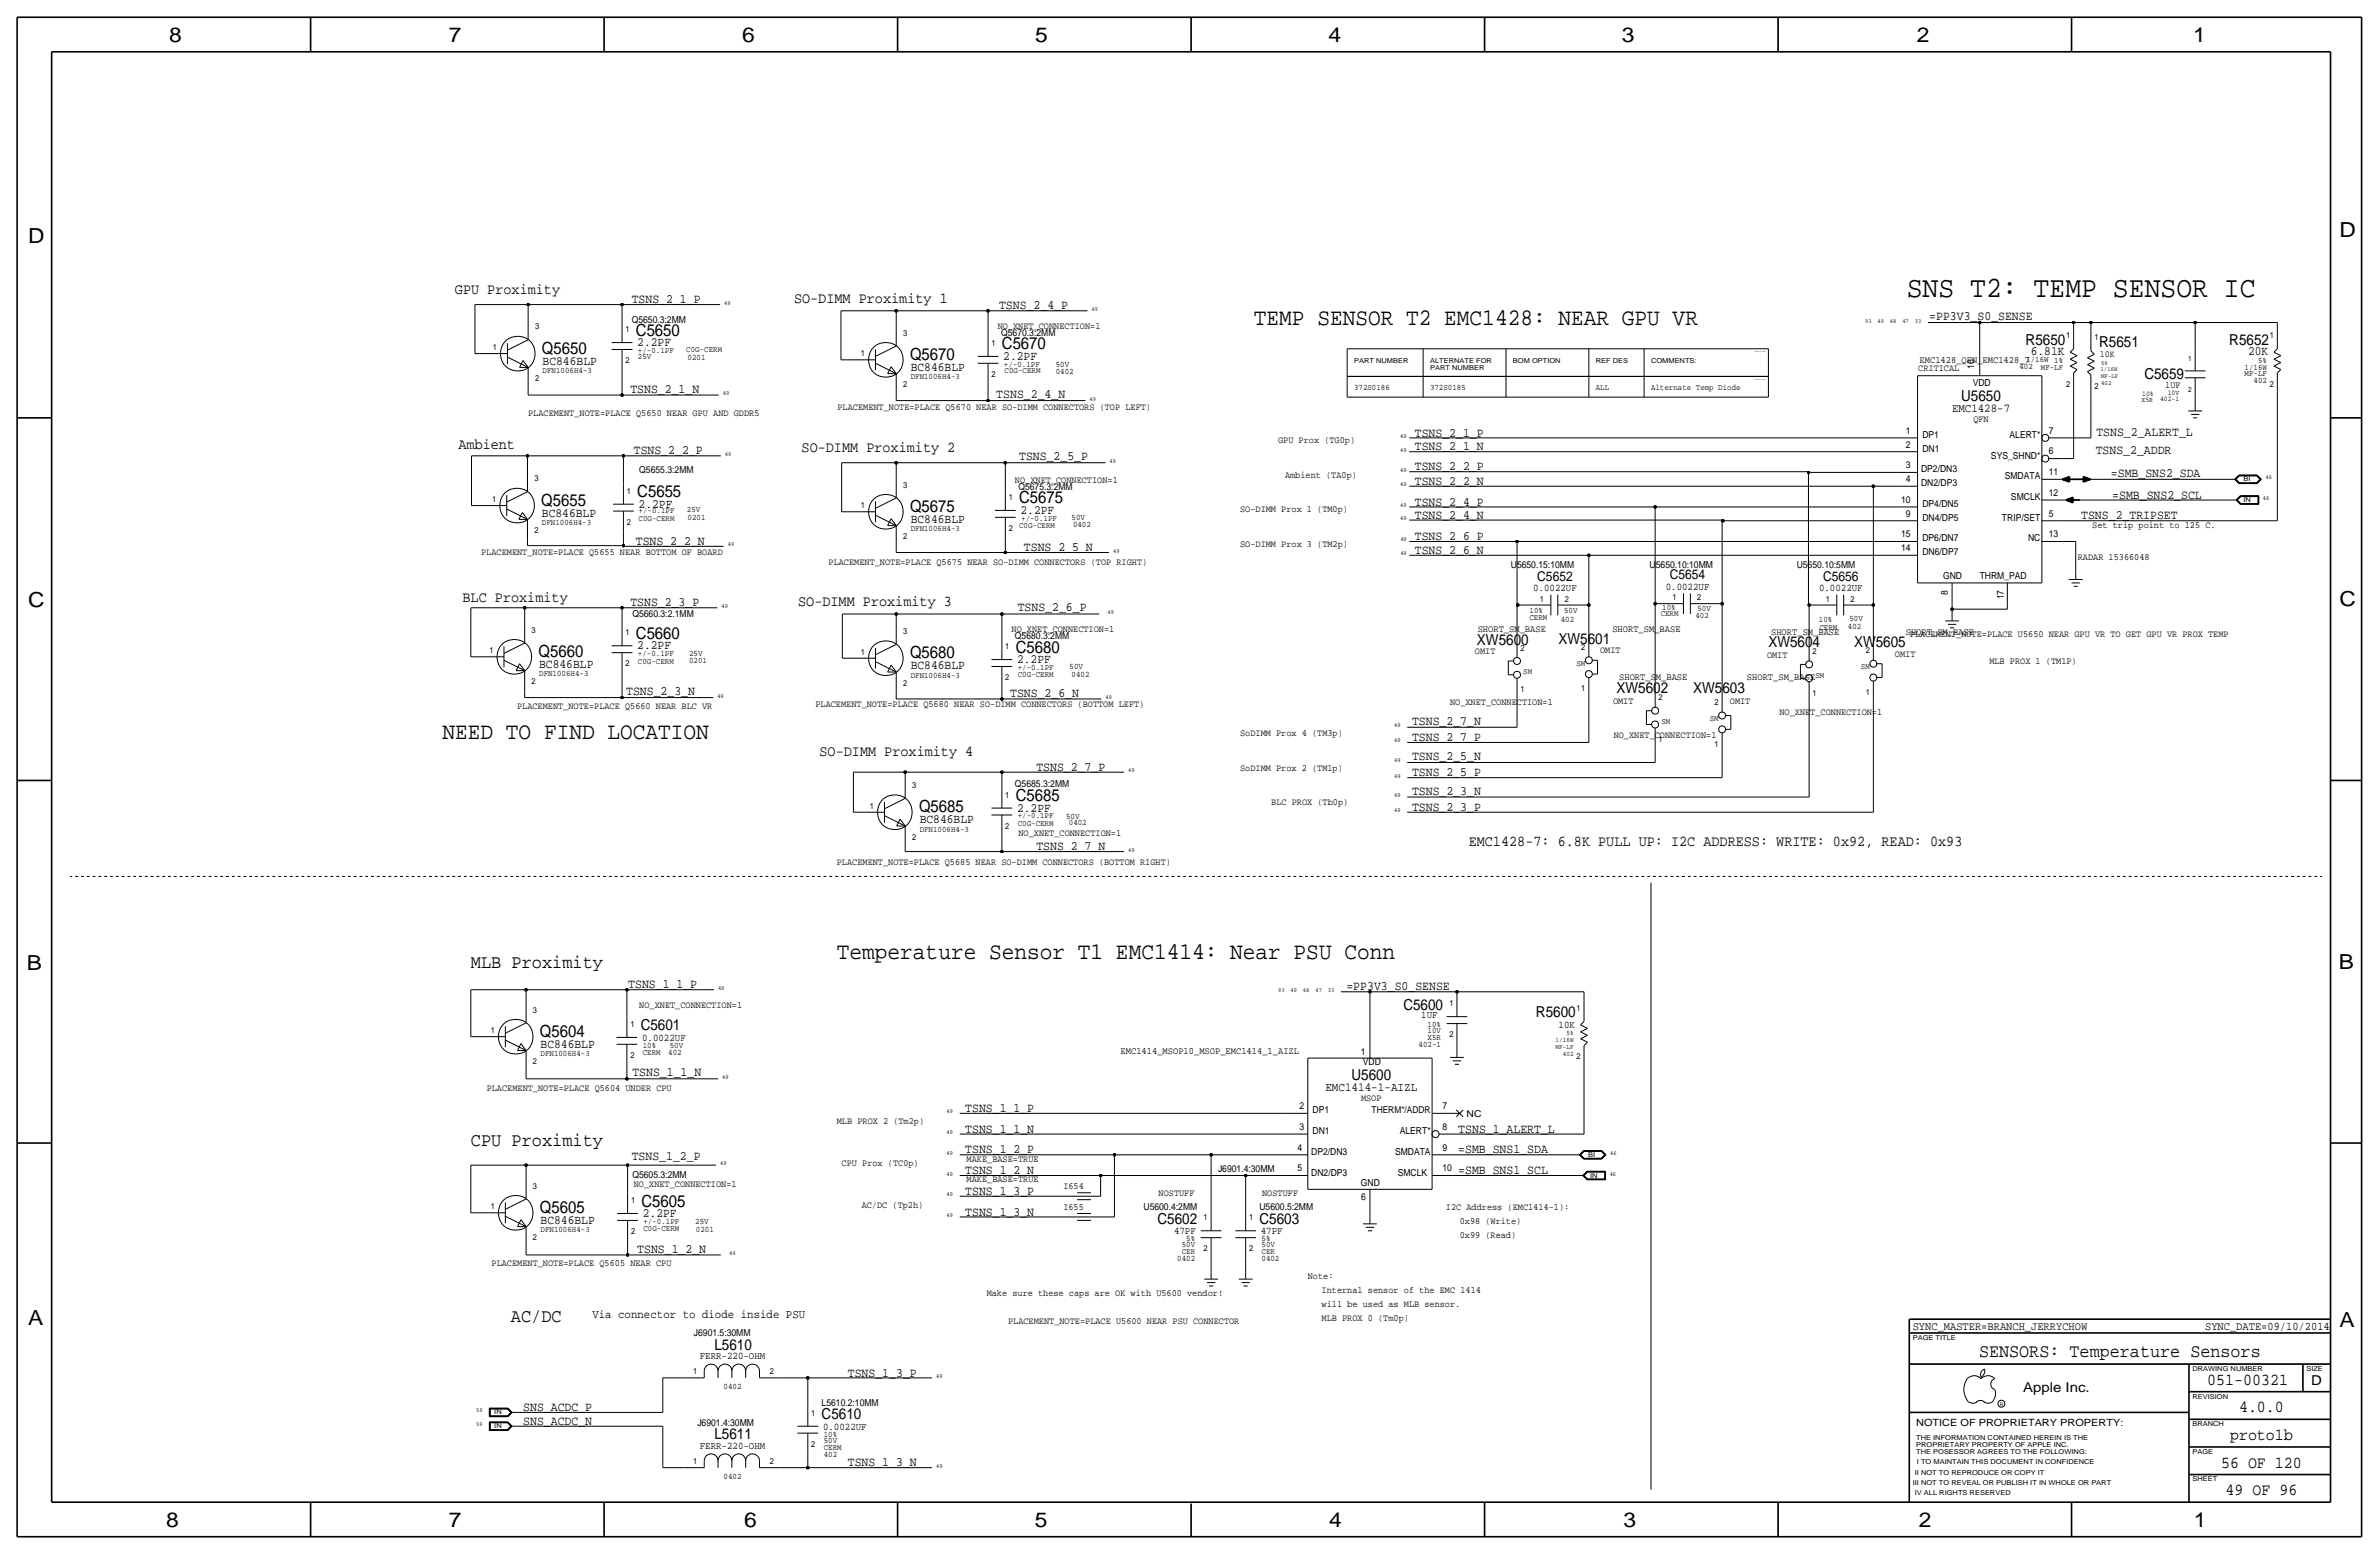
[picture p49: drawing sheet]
<svg xmlns="http://www.w3.org/2000/svg" width="875mm" height="572mm" viewBox="0 0 875 572" stroke-linecap="round" stroke-linejoin="round" font-family="sans-serif">
<defs><g id="words">
<text font-size="10.9" x="701.3" y="109.2">SNS T2: TEMP SENSOR IC</text>
<g font-size="8.7">
<text x="461.2" y="119.4">TEMP SENSOR T2 EMC1428: NEAR GPU VR</text>
<text x="162.8" y="271.8">NEED TO FIND LOCATION</text>
<text x="307.8" y="352.8">Temperature Sensor T1 EMC1414: Near PSU Conn</text>
</g>
<g font-size="7.6">
<text x="62.2" y="15.5">8</text>
<text x="165" y="15.5">7</text>
<text x="273" y="15.5">6</text>
<text x="380.7" y="15.5">5</text>
<text x="488.6" y="15.5">4</text>
<text x="596.6" y="15.5">3</text>
<text x="705.1" y="15.5">2</text>
<text x="806.7" y="15.5">1</text>
<text x="10.4" y="89.4">D</text>
<text x="860.5" y="87.1">D</text>
<text x="10.4" y="223.3">C</text>
<text x="860.5" y="222.8">C</text>
<text x="9.8" y="356.6">B</text>
<text x="860.2" y="356.4">B</text>
<text x="10.4" y="487.4">A</text>
<text x="860.5" y="488.2">A</text>
<text x="61.2" y="561.6">8</text>
<text x="165" y="561.6">7</text>
<text x="273.8" y="561.6">6</text>
<text x="380.7" y="561.6">5</text>
<text x="488.9" y="561.6">4</text>
<text x="597.1" y="561.6">3</text>
<text x="705.8" y="561.6">2</text>
<text x="806.9" y="561.6">1</text>
</g>
<g font-size="7">
<text x="173.2" y="355.9">MLB Proximity</text>
<text x="173.2" y="421.4">CPU Proximity</text>
<text x="187.9" y="486.2">AC/DC</text>
</g>
<text font-size="6.9" x="727.9" y="499.1">SENSORS: Temperature Sensors</text>
<g font-size="6.2">
<text x="233.9" y="123.4">C5650</text>
<text x="199.3" y="130">Q5650</text>
<text x="368.5" y="128.5">C5670</text>
<text x="334.7" y="132.3">Q5670</text>
<text x="199.1" y="185.9">Q5655</text>
<text x="234.4" y="182.9">C5655</text>
<text x="374.9" y="185.2">C5675</text>
<text x="334.7" y="188.2">Q5675</text>
<text x="233.9" y="235">C5660</text>
<text x="198.1" y="241.6">Q5660</text>
<text x="334.7" y="242.1">Q5680</text>
<text x="373.6" y="240">C5680</text>
<text x="338" y="298.7">Q5685</text>
<text x="373.6" y="294.6">C5685</text>
<text x="198.6" y="381.3">Q5604</text>
<text x="235.9" y="443.7">C5605</text>
<text x="198.6" y="446">Q5605</text>
<text x="811.9" y="509.3">051-00321</text>
<text x="823.6" y="519.4">4.0.0</text>
<text x="820.3" y="529.6">proto1b</text>
<text x="817" y="539.7">56 OF 120</text>
<text x="818.6" y="549.9">49 OF 96</text>
</g>
<g font-size="5.6">
<text x="167.3" y="108">GPU Proximity</text>
<text x="292" y="111.3">SO-DIMM Proximity 1</text>
<text x="745" y="126.7">R5650</text>
<text x="772.1" y="127.5">R5651</text>
<text x="820" y="126.7">R5652</text>
<text x="788.7" y="139.4">C5659</text>
<text x="721.4" y="147.6">U5650</text>
<text x="168.6" y="165.1">Ambient</text>
<text x="294.8" y="166.4">SO-DIMM Proximity 2</text>
<text x="170.1" y="221.2">BLC Proximity</text>
<text x="293.6" y="222.8">SO-DIMM Proximity 3</text>
<text x="543.3" y="237.2">XW5600</text>
<text x="573.2" y="236.7">XW5601</text>
<text x="650.4" y="238">XW5604</text>
<text x="682" y="238">XW5605</text>
<text x="594.6" y="254.8">XW5602</text>
<text x="622.8" y="255">XW5603</text>
<text x="301.4" y="278.1">SO-DIMM Proximity 4</text>
<text x="540.2" y="311.2">EMC1428-7: 6.8K PULL UP: I2C ADDRESS: WRITE: 0x92, READ: 0x93</text>
<text x="516.2" y="371.3">C5600</text>
<text x="565" y="374.1">R5600</text>
<text x="235.7" y="379">C5601</text>
<text x="497.1" y="397.3">U5600</text>
<text x="425.8" y="450.1">C5602</text>
<text x="463.2" y="450.1">C5603</text>
<text x="262.8" y="496.3">L5610</text>
<text x="302.2" y="522">C5610</text>
<text x="262.8" y="529.3">L5611</text>
</g>
<g font-size="5">
<text x="565.4" y="213.6">C5652</text>
<text x="614.2" y="213.1">C5654</text>
<text x="670.6" y="213.6">C5656</text>
<text x="850.1" y="509.3">D</text>
<text x="744.2" y="511.8">Apple Inc.</text>
</g>
<g font-size="4.7">
<text x="232.4" y="111.5">TSNS_2_1_P</text>
<text x="367.5" y="113.5">TSNS_2_4_P</text>
<text x="709.6" y="117.9">=PP3V3_S0_SENSE</text>
<text x="234.4" y="127.3">2.2PF</text>
<text x="746.9" y="130.6">6.81K</text>
<text x="826.9" y="130.6">20K</text>
<text x="199.6" y="134.2">BC846BLP</text>
<text x="335" y="136.4">BC846BLP</text>
<text x="369" y="132.3">2.2PF</text>
<text x="231.9" y="144.5">TSNS_2_1_N</text>
<text x="366.5" y="146.3">TSNS_2_4_N</text>
<text x="520.4" y="160.5">TSNS_2_1_P</text>
<text x="771.1" y="160.3">TSNS_2_ALERT_L</text>
<text x="233.1" y="167.1">TSNS_2_2_P</text>
<text x="520.4" y="165.6">TSNS_2_1_N</text>
<text x="770.8" y="166.9">TSNS_2_ADDR</text>
<text x="374.8" y="169.2">TSNS_2_5_P</text>
<text x="520.4" y="173">TSNS_2_2_P</text>
<text x="520.4" y="178.3">TSNS_2_2_N</text>
<text x="776.4" y="175.3">=SMB_SNS2_SDA</text>
<text x="520.4" y="185.9">TSNS_2_4_P</text>
<text x="776.9" y="183.4">=SMB_SNS2_SCL</text>
<text x="199.3" y="190">BC846BLP</text>
<text x="234.9" y="186.7">2.2PF</text>
<text x="375.4" y="189">2.2PF</text>
<text x="520.4" y="190.8">TSNS_2_4_N</text>
<text x="765.5" y="191">TSNS_2_TRIPSET</text>
<text x="335" y="192.3">BC846BLP</text>
<text x="233.9" y="200.4">TSNS_2_2_N</text>
<text x="376.6" y="202.7">TSNS_2_5_N</text>
<text x="520.4" y="203.7">TSNS_2_6_N</text>
<text x="520.4" y="198.6">TSNS_2_6_P</text>
<text x="231.8" y="223">TSNS_2_3_P</text>
<text x="374.3" y="224.8">TSNS_2_6_P</text>
<text x="234.4" y="238.8">2.2PF</text>
<text x="198.3" y="245.7">BC846BLP</text>
<text x="374.1" y="243.8">2.2PF</text>
<text x="335" y="246.2">BC846BLP</text>
<text x="230.3" y="255.5">TSNS_2_3_N</text>
<text x="371.6" y="256.3">TSNS_2_6_N</text>
<text x="519.4" y="266.7">TSNS_2_7_N</text>
<text x="519.4" y="272.5">TSNS_2_7_P</text>
<text x="519.4" y="279.7">TSNS_2_5_N</text>
<text x="381.2" y="283.5">TSNS_2_7_P</text>
<text x="519.4" y="285.5">TSNS_2_5_P</text>
<text x="519.4" y="292.4">TSNS_2_3_N</text>
<text x="374.1" y="298.5">2.2PF</text>
<text x="519.4" y="298.2">TSNS_2_3_P</text>
<text x="338.3" y="302.8">BC846BLP</text>
<text x="381.2" y="312.7">TSNS_2_7_N</text>
<text x="231.1" y="363.5">TSNS_1_1_P</text>
<text x="495.2" y="364.2">=PP3V3_S0_SENSE</text>
<text x="198.8" y="385.4">BC846BLP</text>
<text x="232.6" y="395.7">TSNS_1_1_N</text>
<text x="355" y="408.9">TSNS_1_1_P</text>
<text x="355" y="416.6">TSNS_1_1_N</text>
<text x="536.4" y="416.6">TSNS_1_ALERT_L</text>
<text x="355" y="424.2">TSNS_1_2_P</text>
<text x="536.4" y="424.2">=SMB_SNS1_SDA</text>
<text x="232.4" y="426.7">TSNS_1_2_P</text>
<text x="355" y="431.8">TSNS_1_2_N</text>
<text x="536.4" y="431.8">=SMB_SNS1_SCL</text>
<text x="355" y="439.4">TSNS_1_3_P</text>
<text x="236.4" y="447.5">2.2PF</text>
<text x="355" y="447">TSNS_1_3_N</text>
<text x="198.8" y="450.1">BC846BLP</text>
<text x="234.4" y="460.8">TSNS_1_2_N</text>
<text x="311.9" y="506.2">TSNS_1_3_P</text>
<text x="192.5" y="518.9">SNS_ACDC_P</text>
<text x="192.5" y="524">SNS_ACDC_N</text>
<text x="311.9" y="539.2">TSNS_1_3_N</text>
</g>
<text font-size="4.5" x="487.5" y="401.1">EMC1414-1-AIZL</text>
<g font-size="4.4">
<text x="718" y="151.4">EMC1428-7</text>
<text x="217.9" y="484.9">Via connector to diode inside PSU</text>
</g>
<g font-size="4.3">
<text x="703.5" y="488.9">SYNC_MASTER=BRANCH_JERRYCHOW</text>
<text x="811.1" y="488.9">SYNC_DATE=09/10/2014</text>
</g>
<g font-size="3.8">
<text x="563.9" y="217.4">0.0022UF</text>
<text x="612.7" y="216.9">0.0022UF</text>
<text x="669.1" y="217.4">0.0022UF</text>
<text x="522.7" y="374.4">1UF</text>
<text x="573.3" y="378">10K</text>
<text x="236.2" y="382.8">0.0022UF</text>
<text x="431.8" y="453.9">47PF</text>
<text x="463.8" y="453.9">47PF</text>
<text x="257.4" y="499.9">FERR-220-OHM</text>
<text x="302.7" y="525.8">0.0022UF</text>
<text x="257.4" y="532.9">FERR-220-OHM</text>
</g>
<text font-size="3.7" x="704.8" y="524.5">NOTICE OF PROPRIETARY PROPERTY:</text>
<g font-size="3.6">
<text x="706.1" y="133.4">EMC1428_QFN_EMC1428_7</text>
<text x="543.5" y="232.4">SHORT_SM_BASE</text>
<text x="593" y="232.4">SHORT_SM_BASE</text>
<text x="651.5" y="233.7">SHORT_SM_BASE</text>
<text x="701" y="233.7">SHORT_SM_BASE</text>
<text x="595.6" y="250.2">SHORT_SM_BASE</text>
<text x="642.6" y="250.2">SHORT_SM_BASE</text>
<text x="412.2" y="387.6">EMC1414_MSOP10_MSOP_EMC1414_1_AIZL</text>
</g>
<g font-size="3.5">
<text x="232.4" y="118.6">Q5650.3:2MM</text>
<text x="367" y="120.9">NO_XNET_CONNECTION=1</text>
<text x="368.2" y="123.4">Q5670.3:2MM</text>
<text x="772.4" y="131.3">10K</text>
<text x="705.6" y="136.4">CRITICAL</text>
<text x="726.1" y="135.6" transform="rotate(-90 726.1 135.6)">16</text>
<text x="725.6" y="142">VDD</text>
<text x="796.4" y="142.7">1UF</text>
<text x="194.3" y="152.9">PLACEMENT_NOTE=PLACE Q5650 NEAR GPU AND GDDR5</text>
<text x="308.1" y="150.9">PLACEMENT_NOTE=PLACE Q5670 NEAR SO-DIMM CONNECTORS (TOP LEFT)</text>
<text x="725.8" y="155.2">QFN</text>
<text x="701" y="159.5">1</text>
<text x="707.1" y="161">DP1</text>
<text x="739.1" y="161">ALERT*</text>
<text x="753.6" y="159.5">7</text>
<text x="470.1" y="163.1">GPU Prox (TG0p)</text>
<text x="701" y="164.6">2</text>
<text x="707.1" y="166.1">DN1</text>
<text x="753.6" y="167.1">6</text>
<text x="235.2" y="174">Q5655.3:2MM</text>
<text x="701" y="172.2">3</text>
<text x="706.6" y="173.7">DP2/DN3</text>
<text x="732.3" y="168.7">SYS_SHND*</text>
<text x="373.3" y="177.5">NO_XNET_CONNECTION=1</text>
<text x="472.6" y="175.8">Ambient (TA0p)</text>
<text x="701" y="177.3">4</text>
<text x="706.6" y="178.8">DN2/DP3</text>
<text x="737.4" y="176.3">SMDATA</text>
<text x="753.6" y="174.8">11</text>
<text x="374.6" y="180.1">Q5675.3:2MM</text>
<text x="699.3" y="184.9">10</text>
<text x="739.7" y="183.9">SMCLK</text>
<text x="753.6" y="182.4">12</text>
<text x="456.1" y="188.5">SO-DIMM Prox 1 (TM0p)</text>
<text x="701" y="190">9</text>
<text x="707.1" y="186.4">DP4/DN5</text>
<text x="707.1" y="191.5">DN4/DP5</text>
<text x="736.3" y="191.5">TRIP/SET</text>
<text x="753.6" y="190">5</text>
<text x="699.3" y="197.6">15</text>
<text x="753.6" y="197.6">13</text>
<text x="769.6" y="194.3">Set trip point to 125 C.</text>
<text x="456.1" y="201.2">SO-DIMM Prox 3 (TM2p)</text>
<text x="699.3" y="202.7">14</text>
<text x="707.1" y="199.1">DP6/DN7</text>
<text x="746" y="199.1">NC</text>
<text x="177" y="204.2">PLACEMENT_NOTE=PLACE Q5655 NEAR BOTTOM OF BOARD</text>
<text x="304.7" y="207.8">PLACEMENT_NOTE=PLACE Q5675 NEAR SO-DIMM CONNECTORS (TOP RIGHT)</text>
<text x="555.7" y="209">U5650.15:10MM</text>
<text x="606.8" y="209">U5650.10:10MM</text>
<text x="660.9" y="208.8">U5650.10:5MM</text>
<text x="707.1" y="204.2">DN6/DP7</text>
<text x="764.2" y="206">RADAR 15366048</text>
<text x="714.7" y="213.1">GND</text>
<text x="728.2" y="213.1">THRM_PAD</text>
<text x="716.5" y="218.7" transform="rotate(-90 716.5 218.7)">8</text>
<text x="737.1" y="220.4" transform="rotate(-90 737.1 220.4)">17</text>
<text x="232.6" y="227.1">Q5660.3:2.1MM</text>
<text x="372.1" y="232.4">NO_XNET_CONNECTION=1</text>
<text x="373.3" y="235">Q5680.3:2MM</text>
<text x="702.5" y="234.2">PLACEMENT_NOTE=PLACE U5650 NEAR GPU VR TO GET GPU VR PROX TEMP</text>
<text x="542.5" y="240.5">OMIT</text>
<text x="588.5" y="240.3">OMIT</text>
<text x="649.9" y="241.8">OMIT</text>
<text x="697" y="241.6">OMIT</text>
<text x="731.7" y="244.3">MLB PROX 1 (TM1P)</text>
<text x="190.2" y="260.9">PLACEMENT_NOTE=PLACE Q5660 NEAR BLC VR</text>
<text x="299.9" y="260.1">PLACEMENT_NOTE=PLACE Q5680 NEAR SO-DIMM CONNECTORS (BOTTOM LEFT)</text>
<text x="533.3" y="259.3">NO_XNET_CONNECTION=1</text>
<text x="593.3" y="258.8">OMIT</text>
<text x="636.3" y="259.1">OMIT</text>
<text x="654.5" y="262.9">NO_XNET_CONNECTION=1</text>
<text x="456.1" y="270.8">SoDIMM Prox 4 (TM3p)</text>
<text x="593.5" y="271.5">NO_XNET_CONNECTION=1</text>
<text x="456.1" y="283.5">SoDIMM Prox 2 (TM1p)</text>
<text x="373.3" y="289.6">Q5685.3:2MM</text>
<text x="467.6" y="296.2">BLC PROX (Tb0p)</text>
<text x="374.6" y="307.3">NO_XNET_CONNECTION=1</text>
<text x="307.8" y="318.3">PLACEMENT_NOTE=PLACE Q5685 NEAR SO-DIMM CONNECTORS (BOTTOM RIGHT)</text>
<text x="235.2" y="370.6">NO_XNET_CONNECTION=1</text>
<text x="500.6" y="387.9">1</text>
<text x="501.3" y="391.7">VDD</text>
<text x="179" y="401.1">PLACEMENT_NOTE=PLACE Q5604 UNDER CPU</text>
<text x="478" y="407.9">2</text>
<text x="500.6" y="404.9">MSOP</text>
<text x="530.6" y="407.9">7</text>
<text x="307.8" y="413.3">MLB PROX 2 (Tm2p)</text>
<text x="482.8" y="409.4">DP1</text>
<text x="504.5" y="409.4">THERM*/ADDR</text>
<text x="539.4" y="410.7">NC</text>
<text x="478" y="415.5">3</text>
<text x="482.8" y="417.1">DN1</text>
<text x="514.9" y="417.1">ALERT*</text>
<text x="530.6" y="415.5">8</text>
<text x="477.2" y="423.2">4</text>
<text x="482.3" y="424.7">DP2/DN3</text>
<text x="513.1" y="424.7">SMDATA</text>
<text x="530.6" y="423.2">9</text>
<text x="309.6" y="428.8">CPU Prox (TC0p)</text>
<text x="355.5" y="427.2">MAKE_BASE=TRUE</text>
<text x="448" y="431">J6901.4:30MM</text>
<text x="477.2" y="430.8">5</text>
<text x="530.6" y="430.8">10</text>
<text x="232.6" y="433.1">Q5605.3:2MM</text>
<text x="233.1" y="436.4">NO_XNET_CONNECTION=1</text>
<text x="355.5" y="434.8">MAKE_BASE=TRUE</text>
<text x="391.1" y="437.4">I654</text>
<text x="482.3" y="432.3">DN2/DP3</text>
<text x="500.6" y="436.1">GND</text>
<text x="514.1" y="432.3">SMCLK</text>
<text x="426.1" y="439.9">NOSTUFF</text>
<text x="464.2" y="439.9">NOSTUFF</text>
<text x="500.6" y="441.2">6</text>
<text x="316.9" y="444.2">AC/DC (Tp2h)</text>
<text x="391.1" y="445">I655</text>
<text x="420.6" y="445">U5600.4:2MM</text>
<text x="463.2" y="445">U5600.5:2MM</text>
<text x="531.8" y="445">I2C Address (EMC1414-1):</text>
<text x="536.9" y="450.1">0x98 (Write)</text>
<text x="536.9" y="455.2">0x99 (Read)</text>
<text x="180.8" y="465.6">PLACEMENT_NOTE=PLACE Q5605 NEAR CPU</text>
<text x="481" y="470.4">Note:</text>
<text x="362.9" y="476.8">Make sure these caps are OK with U5600 vendor!</text>
<text x="486.1" y="475.5">Internal sensor of the EMC 1414</text>
<text x="486.1" y="480.6">will be used as MLB sensor.</text>
<text x="486.1" y="485.7">MLB PROX 0 (Tm0p)</text>
<text x="255.2" y="491.5">J6901.5:30MM</text>
<text x="370.8" y="486.9">PLACEMENT_NOTE=PLACE U5600 NEAR PSU CONNECTOR</text>
<text x="302.2" y="516.9">L5610.2:10MM</text>
<text x="256.5" y="524.5">J6901.4:30MM</text>
</g>
<g font-size="3.1">
<text x="196.8" y="121.2">3</text>
<text x="230.1" y="122.2">1</text>
<text x="332.2" y="123.4">3</text>
<text x="759.9" y="124.5">1</text>
<text x="770.3" y="125.2">1</text>
<text x="834.8" y="124.5">1</text>
<text x="181.3" y="128.8">1</text>
<text x="234.6" y="129.8">+/-0.1PF</text>
<text x="252.4" y="129.5">C0G-CERM</text>
<text x="316.7" y="131.1">1</text>
<text x="364.7" y="127.3">1</text>
<text x="199.6" y="137.2">DFN1006H4-3</text>
<text x="230.1" y="133.6">2</text>
<text x="234.6" y="132.1">25V</text>
<text x="252.9" y="132.3">0201</text>
<text x="369.3" y="134.9">+/-0.1PF</text>
<text x="369.5" y="137.2">C0G-CERM</text>
<text x="388.3" y="137.7">0402</text>
<text x="388.3" y="134.9">50V</text>
<text x="742.8" y="135.6">402</text>
<text x="745.3" y="133.1">1/16W 1%</text>
<text x="750.7" y="136.1">MF-LF</text>
<text x="825.6" y="135.9">1/16W</text>
<text x="830.5" y="133.3">5%</text>
<text x="196.8" y="140.2">2</text>
<text x="332.2" y="142.5">2</text>
<text x="335" y="139.4">DFN1006H4-3</text>
<text x="364.7" y="138.7">2</text>
<text x="498" y="143.5">372S0186</text>
<text x="526" y="143.5">372S0185</text>
<text x="586.9" y="143.5">ALL</text>
<text x="607.3" y="143.5">Alternate Temp Diode</text>
<text x="759.9" y="142.2">2</text>
<text x="770.3" y="143">2</text>
<text x="825.6" y="138.4">MF-LF</text>
<text x="828.9" y="141">402</text>
<text x="834.8" y="142.2">2</text>
<text x="196.5" y="177">3</text>
<text x="332.2" y="179.3">3</text>
<text x="181" y="184.7">1</text>
<text x="230.6" y="181.6">1</text>
<text x="371" y="183.9">1</text>
<text x="234.9" y="188.7">+/-0.1PF</text>
<text x="234.9" y="191.5">C0G-CERM</text>
<text x="252.7" y="188.5">25V</text>
<text x="252.9" y="191.3">0201</text>
<text x="316.7" y="186.9">1</text>
<text x="375.6" y="191.5">+/-0.1PF</text>
<text x="394.2" y="191.3">50V</text>
<text x="196.5" y="196.1">2</text>
<text x="199.3" y="193">DFN1006H4-3</text>
<text x="230.6" y="193">2</text>
<text x="335" y="195.3">DFN1006H4-3</text>
<text x="371" y="195.3">2</text>
<text x="374.9" y="194.1">C0G-CERM</text>
<text x="394.7" y="193.8">0402</text>
<text x="332.2" y="198.4">2</text>
<text x="566.4" y="221.2">1</text>
<text x="575.5" y="221.2">2</text>
<text x="615.1" y="220.7">1</text>
<text x="624.3" y="220.7">2</text>
<text x="671.5" y="221.2">1</text>
<text x="680.7" y="221.2">2</text>
<text x="562.6" y="225.3">10%</text>
<text x="575.3" y="225.6">50V</text>
<text x="610.8" y="226.6">CERM</text>
<text x="611.4" y="224.3">10%</text>
<text x="623.6" y="227.3">402</text>
<text x="624.3" y="224.5">50V</text>
<text x="195.5" y="232.7">3</text>
<text x="230.1" y="233.7">1</text>
<text x="332.2" y="233.2">3</text>
<text x="562.6" y="228.1">CERM</text>
<text x="574.1" y="228.6">402</text>
<text x="669.1" y="228.6">10%</text>
<text x="669.2" y="231.6">CERM</text>
<text x="679.7" y="231.1">402</text>
<text x="680.2" y="228.3">50V</text>
<text x="369.8" y="238.8">1</text>
<text x="559.3" y="239.3">2</text>
<text x="581.6" y="239">2</text>
<text x="180" y="240.3">1</text>
<text x="230.1" y="245.1">2</text>
<text x="234.6" y="244.1">C0G-CERM</text>
<text x="234.6" y="241.3">+/-0.1PF</text>
<text x="253.4" y="243.8">0201</text>
<text x="253.4" y="241.3">25V</text>
<text x="316.7" y="240.8">1</text>
<text x="393.4" y="245.9">50V</text>
<text x="579.8" y="244.9">SM</text>
<text x="666.7" y="240.5">2</text>
<text x="686.3" y="240.3">2</text>
<text x="195.5" y="251.7">2</text>
<text x="198.3" y="248.7">DFN1006H4-3</text>
<text x="335" y="249.2">DFN1006H4-3</text>
<text x="369.8" y="250.2">2</text>
<text x="374.3" y="248.9">C0G-CERM</text>
<text x="374.3" y="246.4">+/-0.1PF</text>
<text x="394.2" y="248.9">0402</text>
<text x="560.3" y="247.9">SM</text>
<text x="667.7" y="249.2">SM</text>
<text x="684.5" y="246.1">SM</text>
<text x="332.2" y="252.2">2</text>
<text x="559.3" y="254.5">1</text>
<text x="581.6" y="254.3">1</text>
<text x="610.1" y="257.6">2</text>
<text x="666.7" y="255.8">1</text>
<text x="686.3" y="255.5">1</text>
<text x="630.6" y="259.3">2</text>
<text x="611.1" y="266.2">SM</text>
<text x="628.9" y="265.2">SM</text>
<text x="610.1" y="272.8">1</text>
<text x="630.6" y="274.6">1</text>
<text x="335.5" y="289.8">3</text>
<text x="369.8" y="293.4">1</text>
<text x="320" y="297.4">1</text>
<text x="338.3" y="305.8">DFN1006H4-3</text>
<text x="369.8" y="304.8">2</text>
<text x="374.3" y="303.8">C0G-CERM</text>
<text x="374.3" y="301">+/-0.1PF</text>
<text x="392.1" y="301.2">50V</text>
<text x="393.1" y="303.5">0402</text>
<text x="335.5" y="308.9">2</text>
<text x="533.1" y="370.1">1</text>
<text x="579.8" y="371.9">1</text>
<text x="196" y="372.4">3</text>
<text x="231.9" y="377.7">1</text>
<text x="525.1" y="377.7">10%</text>
<text x="180.5" y="380">1</text>
<text x="525.1" y="382.5">X5R</text>
<text x="525.1" y="380">10V</text>
<text x="533.1" y="381.5">2</text>
<text x="198.8" y="388.4">DFN1006H4-3</text>
<text x="231.9" y="389.1">2</text>
<text x="236.4" y="385.3">10%</text>
<text x="236.4" y="388.1">CERM</text>
<text x="245.8" y="388.1">402</text>
<text x="246.3" y="385.6">50V</text>
<text x="521.8" y="385.1">402-1</text>
<text x="579.8" y="389.6">2</text>
<text x="196" y="391.4">2</text>
<text x="196" y="437.1">3</text>
<text x="232.1" y="442.5">1</text>
<text x="180.5" y="444.8">1</text>
<text x="442.7" y="448.8">1</text>
<text x="459.4" y="448.8">1</text>
<text x="198.8" y="453.1">DFN1006H4-3</text>
<text x="232.1" y="453.9">2</text>
<text x="236.7" y="450.1">+/-0.1PF</text>
<text x="236.7" y="452.6">C0G-CERM</text>
<text x="255.7" y="450.1">25V</text>
<text x="256" y="453.1">0201</text>
<text x="196" y="456.2">2</text>
<text x="434.7" y="461.3">CER</text>
<text x="434.7" y="458.7">50V</text>
<text x="436.3" y="456.4">5%</text>
<text x="442.7" y="460.2">2</text>
<text x="459.4" y="460.2">2</text>
<text x="464" y="456.4">5%</text>
<text x="464" y="458.7">50V</text>
<text x="464" y="461.3">CER</text>
<text x="433" y="463.8">0402</text>
<text x="464" y="463.8">0402</text>
<text x="255" y="505.5">1</text>
<text x="283.2" y="505.5">2</text>
<text x="266.1" y="510.8">0402</text>
<text x="298.4" y="520.7">1</text>
<text x="298.4" y="532.1">2</text>
<text x="303" y="530.6">50V</text>
<text x="303" y="533.1">CERM</text>
<text x="303" y="528.3">10%</text>
<text x="255" y="538.5">1</text>
<text x="283.2" y="538.5">2</text>
<text x="303" y="535.7">402</text>
<text x="266.1" y="543.8">0402</text>
</g>
<g font-size="2.6">
<text x="804.8" y="132.6">1</text>
<text x="787.7" y="147.8">X5R</text>
<text x="788" y="145.5">10%</text>
<text x="794.5" y="147.6">402-1</text>
<text x="797.3" y="145.3">10V</text>
<text x="804.8" y="144">2</text>
</g>
<g font-size="2.5">
<text x="498" y="133.4">PART NUMBER</text>
<text x="526" y="133.4">ALTERNATE FOR</text>
<text x="526" y="135.9">PART NUMBER</text>
<text x="556.5" y="133.4">BOM OPTION</text>
<text x="586.9" y="133.4">REF DES</text>
<text x="607.3" y="133.4">COMMENTS:</text>
<text x="825.2" y="177">BI</text>
<text x="825.2" y="184.7">IN</text>
<text x="572.2" y="383.3">1/16W</text>
<text x="576.2" y="380.7">5%</text>
<text x="572.2" y="385.8">MF-LF</text>
<text x="574.8" y="388.4">402</text>
<text x="584.1" y="425.5">BI</text>
<text x="584.9" y="433.1">IN</text>
<text x="703.5" y="492.8">PAGE TITLE</text>
<text x="806.4" y="504.2">DRAWING NUMBER</text>
<text x="848.3" y="504.2">SIZE</text>
<text x="806.4" y="514.4">REVISION</text>
<text x="181.8" y="520.2">IN</text>
<text x="181.8" y="525.3">IN</text>
<text x="806.4" y="524.5">BRANCH</text>
<text x="704.8" y="532.1">PROPRIETARY PROPERTY OF APPLE INC.</text>
<text x="704.8" y="529.6">THE INFORMATION CONTAINED HEREIN IS THE</text>
<text x="704.8" y="534.7">THE POSESSOR AGREES TO THE FOLLOWING:</text>
<text x="705.1" y="538.5">I TO MAINTAIN THIS DOCUMENT IN CONFIDENCE</text>
<text x="806.4" y="534.7">PAGE</text>
<text x="704.3" y="542.3">II NOT TO REPRODUCE OR COPY IT</text>
<text x="806.4" y="544.8">SHEET</text>
<text x="703.5" y="546.1">III NOT TO REVEAL OR PUBLISH IT IN WHOLE OR PART</text>
<text x="704.3" y="549.9">IV ALL RIGHTS RESERVED</text>
</g>
<g font-size="2.3">
<text x="266.4" y="112">49</text>
<text x="401.5" y="114.3">49</text>
<text x="686" y="118.6">93</text>
<text x="690.6" y="118.6">49</text>
<text x="695.2" y="118.6">48</text>
<text x="699.7" y="118.6">47</text>
<text x="704.3" y="118.6">33</text>
<text x="772.6" y="136.4">1/16W</text>
<text x="772.9" y="134.1">5%</text>
<text x="772.9" y="141.7">402</text>
<text x="772.9" y="139.2">MF-LF</text>
<text x="265.9" y="145.3">49</text>
<text x="400.8" y="147.3">49</text>
<text x="515.1" y="161">49</text>
<text x="266.6" y="167.6">49</text>
<text x="515.1" y="166.1">49</text>
<text x="408.1" y="170.2">49</text>
<text x="515.1" y="173.5">49</text>
<text x="515.1" y="178.8">49</text>
<text x="833.3" y="176.3">46</text>
<text x="832.4" y="183.9">46</text>
<text x="515.1" y="191.3">49</text>
<text x="515.1" y="186.4">49</text>
<text x="267.7" y="200.9">49</text>
<text x="409.4" y="203.2">49</text>
<text x="515.1" y="199.1">49</text>
<text x="515.1" y="204.2">49</text>
<text x="265.4" y="223.5">49</text>
<text x="407.4" y="225.8">49</text>
<text x="263.9" y="256.5">49</text>
<text x="406.6" y="257">49</text>
<text x="512.8" y="267.5">49</text>
<text x="512.8" y="273">49</text>
<text x="512.8" y="280.4">49</text>
<text x="415" y="284">49</text>
<text x="512.8" y="286">49</text>
<text x="512.8" y="293.1">49</text>
<text x="512.8" y="298.7">49</text>
<text x="415" y="313.2">49</text>
<text x="264.1" y="364">49</text>
<text x="470.1" y="364.7">93</text>
<text x="474.7" y="364.7">49</text>
<text x="479.3" y="364.7">48</text>
<text x="483.8" y="364.7">47</text>
<text x="488.4" y="364.7">33</text>
<text x="265.6" y="396.7">49</text>
<text x="348.2" y="409.4">49</text>
<text x="348.2" y="417.1">49</text>
<text x="348.2" y="424.7">49</text>
<text x="592.2" y="424.7">46</text>
<text x="264.9" y="428.5">49</text>
<text x="348.2" y="432.3">49</text>
<text x="592.1" y="432.3">46</text>
<text x="348.2" y="439.9">49</text>
<text x="348.2" y="447.5">49</text>
<text x="268.2" y="461.5">49</text>
<text x="344.4" y="506.7">49</text>
<text x="175.2" y="519.4">59</text>
<text x="175.2" y="524.5">59</text>
<text x="344.4" y="539.7">49</text>
</g>
<text font-size="1.8" x="735.5" y="516.9">R</text>
<g font-size=".4">
<text x="645.4" y="129.5">TABLE_ALT_HEAD</text>
<text x="645.4" y="139.7">TABLE_ALT_ITEM</text>
</g>
</g></defs>
<g fill="none" stroke="#000" stroke-width=".37">
<path d="M174.7 112h19.6zM174.7 112v18zM194.3 112h34.5zM194.3 112v5.3zM194.3 117.3v7.7zM228.8 112h36.1zM228.8 112v6.4zM228.8 118.4v7.6zM309.3 114.3h20.3zM309.3 114.3v18zM329.6 114.3h33.8zM329.6 114.3v5.3z"/>
<path d="M329.6 119.6v7.7zM363.4 114.3h36.6zM363.4 114.3v9.1zM709.1 118.6h19.1zM728.2 118.6v12zM728.2 118.6h34.5zM762.7 118.6h6.4zM762.7 118.6v2.1zM769.1 118.6h38.3zM769.1 118.6v2.8zM807.4 118.6h30.2zM807.4 118.6v10.2z"/>
<path d="M837.6 118.6v2.1zM174.7 130h1.8zM176.5 130h10.1zM186.6 131.3l7.7 3.8zM186.6 128.8l7.7-3.8zM186.6 126.2v7.7zM191.1 135.1h3.2zM192.4 132.6l1.9 2.5zM192.4 132.6l-1.3 2.5zM194.3 135.1v7.6zM225 128.5h7.6zM225 126h7.6z"/>
<path d="M228.8 136.1v9.2zM228.8 128.5v7.6zM309.3 132.3h2.6zM311.9 132.3h10.1zM322 133.6l7.6 3.8zM322 131.1l7.6-3.8zM322 128.5v7.6zM326.5 137.4h3.1zM327.8 134.9l-1.3 2.5zM327.8 134.9l1.8 2.5zM329.6 137.4v7.6zM359.6 133.6h7.6z"/>
<path d="M359.6 131.1h7.6zM363.4 123.4v7.7zM363.4 133.6v7.6zM495.5 138.4h154.9zM495.5 128.3h154.9zM495.5 138.4v7.7zM495.5 128.3v10.1zM523.4 138.4v7.7zM523.4 128.3v10.1zM553.9 138.4v7.7zM553.9 128.3v10.1zM584.4 138.4v7.7z"/>
<path d="M584.4 128.3v10.1zM604.7 138.4v7.7zM604.7 128.3v10.1zM650.4 138.4v7.7zM650.4 128.3v10.1zM705.3 138.2h45.7zM705.3 138.2v76.2zM728.2 130.6v7.6zM751 138.2v76.2zM761.4 134.6l2.6-1.2zM761.4 132.1l2.6-1.3zM761.4 129.5l1.3-1.2z"/>
<path d="M761.4 129.5l2.6 1.3zM761.4 134.6l2.6 1.3zM761.4 132.1l2.6 1.3zM762.7 120.6v7.7zM762.7 137.2v6.3zM764 135.9l-1.3 1.3zM767.8 131.6l2.5-1.3zM767.8 136.7l2.5-1.3zM767.8 134.1l2.5-1.3zM767.8 136.7l1.3 1.2zM767.8 134.1l2.5 1.3zM767.8 131.6l2.5 1.2z"/>
<path d="M769.1 129l1.2 1.3zM769.1 121.4v7.6zM769.1 137.9v6.4zM803.6 136.4h7.6zM803.6 138.9h7.6zM807.4 128.8v7.6zM807.4 138.9v7.7zM836.4 129.5l1.2-1.2zM836.4 129.5l2.5 1.3zM836.4 134.6l2.5 1.3zM836.4 132.1l2.5 1.3zM836.4 134.6l2.5-1.2z"/>
<path d="M836.4 132.1l2.5-1.3zM837.6 120.6v7.7zM837.6 137.2v6.3zM837.6 137.2l1.3-1.3zM194.3 142.7v2.6zM194.3 145.3h34.5zM228.8 145.3h35.6zM329.6 145v2.3zM329.6 147.3h33.8zM363.4 141.2v6.1zM363.4 147.3h35.8zM495.5 146.1h154.9z"/>
<path d="M762.7 143.5v25.2zM769.1 144.3v16.7zM804.9 151.1h5.1zM805.9 152.4h3zM806.7 153.7h1.5zM807.4 146.6v2zM807.4 148.6v2.5zM837.6 143.5v48zM173.4 167.6h20.6zM173.4 167.6v18.3zM194 167.6h35.3zM194 167.6v5.6z"/>
<path d="M194 173.2v7.6zM229.3 167.6v10.2zM229.3 177.8v7.6zM229.3 167.6h35.8zM309.6 170.2h20zM309.6 170.2v18zM329.6 170.2h40.2zM329.6 170.2v5.3zM329.6 175.5v7.6zM369.8 170.2v9.9zM369.8 170.2h36.8zM518.4 178.8h170.7z"/>
<path d="M518.4 173.5h146.8zM518.4 161h179.3zM518.4 166.1h179.3zM665.2 173.5v.2zM665.2 173.7v48.8zM665.2 173.7h32.5zM689.1 178.8v43.7zM689.1 178.8h8.6zM697.7 161h7.6zM697.7 166.1h7.6zM697.7 173.7h7.6zM697.7 178.8h7.6z"/>
<path d="M751 176.3h7.6zM753.6 168.7h5zM753.6 161h5zM758.6 176.3h61.3zM758.6 161h10.5zM758.6 168.7h4.1zM819.9 176.3h2.5zM821.9 176.3l1.6-1.6zM821.9 176.3l1.6 1.6zM822.1 176.3l1.5-1.5zM822.1 176.3l1.5 1.4zM822.2 176.3l1.4 1.3z"/>
<path d="M822.4 176.3l1.3 1.2zM822.4 176.3l1.3-1.3zM823.5 177.9h6.7zM823.5 174.7h6.7zM823.6 174.8h6.5zM823.6 177.7h6.5zM823.6 174.9l-1.4 1.4zM823.6 174.9h6.5zM823.6 177.6h6.5zM823.7 177.5h6.3zM823.7 175h6.3zM830 177.5l1.3-1.2z"/>
<path d="M830 175l1.3 1.3zM830.1 174.9l1.3 1.4zM830.1 177.6l1.3-1.3zM830.1 177.7l1.5-1.4zM830.1 174.8l1.5 1.5zM830.2 174.7l1.5 1.6zM830.2 177.9l1.5-1.6zM173.4 185.9h2.8zM176.2 185.9h10.2zM186.4 187.2l7.6 3.8zM186.4 184.7l7.6-3.9zM186.4 182.1v7.6z"/>
<path d="M190.9 191h3.1zM192.1 188.5l1.9 2.5zM192.1 188.5l-1.2 2.5zM194 198.6v2.1zM194 191v7.6zM225.5 188h7.6zM225.5 185.4h7.6zM229.3 195.6v5.1zM229.3 188v7.6zM309.6 188.2h2.3zM311.9 188.2h10.1zM322 189.5l7.6 3.8z"/>
<path d="M322 186.9l7.6-3.8zM322 184.4v7.6zM326.5 193.3h3.1zM327.8 190.8l-1.3 2.5zM327.8 190.8l1.8 2.5zM329.6 193.3v7.6zM366 190.2h7.6zM366 187.7h7.6zM369.8 197.9v5.3zM369.8 180.1v7.6zM369.8 190.2v7.7zM518.4 191.3h115.3z"/>
<path d="M518.4 186.4h90.4zM518.4 199.1h39.6zM558 199.1h139.7zM558 199.1v23.2zM608.8 186.4h88.9zM608.8 186.4v35.6zM633.4 191.5h.3zM633.4 191.5v30.5zM633.7 191.3v.2zM633.7 191.5h64zM697.7 186.4h7.6zM697.7 191.5h7.6z"/>
<path d="M697.7 199.1h7.6zM751 183.9h7.6zM751 191.5h7.6zM751 199.1h7.6zM758.6 199.1h4.9zM758.6 183.9h61.8zM758.6 191.5h79zM763.5 199.1v11.5zM820.4 183.9h2.5zM822.5 183.9l1.5 1.6zM822.6 183.9l1.5-1.5zM822.6 183.9l1.5 1.5z"/>
<path d="M822.8 183.9l1.3 1.4zM822.8 183.9l1.3-1.4zM822.9 183.9l1.3-1.3zM822.9 183.9l1.3 1.3zM824 182.3h6.8zM824 182.3l-1.5 1.6zM824 185.5h6.8zM824.1 182.4h6.6zM824.1 185.4h6.6zM824.1 185.3h6.5zM824.1 182.5h6.5zM824.2 182.6h6.3z"/>
<path d="M824.2 185.2h6.3zM830.5 182.6v2.6zM830.6 182.5v2.8zM830.7 182.4v3zM830.8 182.3v3.2zM194 200.7h35.3zM229.3 200.7v.2zM229.3 200.9h36.8zM329.6 200.9v2.3zM329.6 203.2h40.2zM369.8 203.2h38.1zM518.4 204.2h66z"/>
<path d="M570.4 218.7v7.6zM573 218.7v7.6zM584.4 204.2h113.3zM584.4 204.2v18.3zM619.2 218.2v7.6zM621.7 218.2v7.6zM675.6 218.7v7.6zM678.1 218.7v7.6zM697.7 204.2h7.6zM705.3 214.4h45.7zM718 214.4v7.6zM738.3 214.4v7.6z"/>
<path d="M760.9 213.1h5.1zM761.9 214.4h3.1zM762.7 215.6h1.5zM763.5 210.6v2.5zM173.2 223.5h19.8zM173.2 223.5v18.1zM185.4 237.7v7.7zM193 223.5h35.8zM193 223.5v5.4zM193 228.9v7.6zM225 237.5h7.6zM228.8 223.5h35.1z"/>
<path d="M228.8 223.5v6.4zM228.8 229.9v7.6zM309.8 225.8v16.3zM309.8 225.8h19.8zM322 238.3v7.6zM329.6 225.8h38.9zM329.6 225.8v3.6zM329.6 229.4v7.6zM368.5 225.8h35.8zM368.5 225.8v9.2zM368.5 235v7.6zM558 222.3h.2z"/>
<path d="M558 222.5h.2zM558 222.5v11.7zM558 234.2v7.6zM558.2 222.5h4.6zM558.2 222.3v.2zM562.8 222.5h7.6zM573 222.5h7.6zM580.6 222.5h3.8zM584.4 222.5v11.4zM584.4 233.9v7.7zM608.8 222h2.8zM608.8 222v30.5z"/>
<path d="M611.6 222h7.6zM621.7 222h7.7zM629.4 222h4zM633.4 222v32.3zM665.2 222.5h.2zM665.4 222.5v13zM665.4 235.5v7.6zM665.4 222.5h2.6zM668 222.5h7.6zM678.1 222.5h7.6zM685.7 222.5h3.4zM689.1 222.5v12.7z"/>
<path d="M689.1 235.2v7.6zM715.5 228.3h5zM716.5 229.6h3zM717.2 230.9h1.6zM718 224h20.3zM718 222v2zM718 224v1.8zM718 225.8v2.5zM738.3 222v2zM173.2 241.6h2zM175.2 241.6h10.2zM185.4 242.8l7.6 3.8z"/>
<path d="M185.4 240.3l7.6-3.8zM189.8 246.6h3.2zM191.1 244.1l-1.3 2.5zM191.1 244.1l1.9 2.5zM193 254.3v2.2zM193 256.5h35.8zM193 246.6v7.7zM225 240h7.6zM228.8 247.7v8.8zM228.8 240v7.7zM228.8 256.5h33.5zM309.8 242.1h2.1z"/>
<path d="M311.9 242.1h10.1zM322 243.3l7.6 3.8zM322 240.8l7.6-3.8zM326.5 247.1h3.1zM327.8 244.6l-1.3 2.5zM327.8 244.6l1.8 2.5zM329.6 254.8v2.2zM329.6 257h38.9zM329.6 247.1v7.7zM364.7 245.1h7.6zM364.7 242.6h7.6zM368.5 257h36.6z"/>
<path d="M368.5 252.7v4.3zM368.5 245.1v7.6zM554.8 248.2h1.9zM554.8 243.1h1.9zM554.8 243.1v5.1zM558 257v10.5zM558 249.4v7.6zM584.4 256.8v16.2zM584.4 249.2v7.6zM585.7 247.9h1.9zM585.7 242.8h1.9zM587.6 242.8v5.1z"/>
<path d="M608.8 252.5v7.6zM633.4 254.3v7.6zM662.2 244.3v5.1zM662.2 249.4h2zM662.2 244.3h2zM665.4 258.3v34.8zM665.4 250.7v7.6zM689.1 258.1v40.6zM689.1 250.4v7.7zM690.3 249.2h2zM690.3 244.1h2zM692.3 244.1v5.1z"/>
<path d="M517.6 267.5h40.4zM517.6 273.1h66.8zM605.6 266.4h1.9zM605.6 261.4h1.9zM605.6 261.4v5zM608.8 275.3v5.1zM608.8 267.7v7.6zM633.4 277.1v8.9zM633.4 269.5v7.6zM634.7 268.2h1.9zM634.7 263.1h1.9zM636.6 263.1v5.1z"/>
<path d="M313.9 298.7h1.3zM313.9 284h19zM313.9 284v14.7zM315.2 298.7h10.1zM325.3 300l7.6 3.8zM325.3 297.4l7.6-3.8zM325.3 294.9v7.6zM332.9 284h35.6zM332.9 284v2zM332.9 286v7.6zM364.7 299.7h7.6zM364.7 297.2h7.6z"/>
<path d="M368.5 284h45zM368.5 284v5.6zM368.5 289.6v7.6zM368.5 299.7v7.6zM517.6 298.7h171.5zM517.6 293.1h147.8zM517.6 286h115.8zM517.6 280.4h91.2zM329.8 303.8h3.1zM331.1 301.2l1.8 2.6zM331.1 301.2l-1.3 2.6zM332.9 313.2h35.6z"/>
<path d="M332.9 311.4v1.8zM332.9 303.8v7.6zM368.5 313.2h45zM368.5 307.3v5.9zM607.3 324.6v223.3zM173.2 364h20.3zM173.2 364v17.3zM185.9 380l7.6-3.8zM185.9 377.4v7.7zM193.5 364h37.1zM193.5 364v4.6zM193.5 368.6v7.6z"/>
<path d="M230.6 364h32zM230.6 364v9.9zM230.6 373.9v7.6zM493.2 364.7h10.7zM503.9 364.7h32zM503.9 364.7v16.8zM532.1 373.9h7.6zM532.1 376.4h7.6zM535.9 364.7h46.7zM535.9 364.7v1.6zM535.9 366.3v7.6zM535.9 376.4v7.6z"/>
<path d="M581.4 379.5l2.5-1.3zM581.4 376.9l1.2-1.2zM581.4 376.9l2.5 1.3zM581.4 379.5l2.5 1.2zM582.6 364.7v3.3zM582.6 368v7.7zM173.2 381.3h2.5zM175.7 381.3h10.2zM185.9 382.5l7.6 3.8zM190.3 386.3h3.2zM191.6 383.8l-1.3 2.5zM191.6 383.8l1.9 2.5z"/>
<path d="M193.5 396.7h37.1zM193.5 394v2.7zM193.5 386.3v7.7zM226.8 381.5h7.6zM226.8 384h7.6zM230.6 396.7h33.5zM230.6 391.7v5zM230.6 384v7.7zM481 389.1h45.7zM481 389.1v48.3zM503.9 381.5v7.6zM526.7 389.1v48.3z"/>
<path d="M533.3 388.9h5.1zM534.4 390.1h3zM535.1 391.4h1.6zM535.9 384v2.3zM535.9 386.3v2.6zM581.4 382l2.5-1.3zM581.4 382l2.5 1.3zM582.6 384.6l1.3-1.3zM582.6 390.9v26.2zM582.6 384.6v6.3zM353 417.1h120.4zM353 409.4h120.4z"/>
<path d="M473.4 409.4h7.6zM473.4 417.1h7.6zM526.7 409.4h7.7zM529.3 417.1h5.1zM534.4 409.4h2.5zM534.4 417.1h48.2zM535.6 408.2l2.6 2.5zM538.2 408.2l-2.6 2.5zM173.2 428.5h20.3zM173.2 428.5v17.5zM193.5 428.5h37.3zM193.5 428.5v4.8z"/>
<path d="M193.5 433.3v7.6zM230.8 428.5h32.5zM230.8 428.5v10.2zM230.8 438.7v7.6zM353 432.3h51.8zM353 439.9h43.2zM353 424.7h56.9zM396.2 439.9h5.1zM396.2 438.7h5.1zM401.3 439.9h3.5zM404.8 432.3h53.4zM404.8 432.3v7.6z"/>
<path d="M409.9 424.7h35.6zM409.9 424.7v22.8zM445.5 424.7v20.3zM445.5 424.7h27.9zM458.2 432.3v12.7zM458.2 432.3h15.2zM473.4 424.7h7.6zM473.4 432.3h7.6zM481 437.4h45.7zM503.9 437.4v7.6zM526.7 432.3h7.7zM526.7 424.7h7.7z"/>
<path d="M534.4 424.7h44.4zM534.4 432.3h45.7zM578.8 424.7h2.6zM580.1 432.3h2.5zM580.9 424.7l1.6 1.6zM580.9 424.7l1.6-1.6zM581.1 424.7l1.4-1.5zM581.1 424.7l1.4 1.5zM581.2 424.7l1.4 1.4zM581.4 424.7l1.2 1.3zM581.4 424.7l1.2-1.3zM582.2 432.3l1.5 1.6z"/>
<path d="M582.3 432.3l1.5-1.5zM582.3 432.3l1.5 1.5zM582.5 432.3l1.3 1.4zM582.5 426.3h6.6zM582.5 423.1h6.6zM582.5 423.2h6.6zM582.5 426.2h6.6zM582.6 426.1h6.4zM582.6 423.3l-1.4 1.4zM582.6 423.3h6.4zM582.6 432.3l1.3 1.3zM582.6 432.3l1.3-1.3z"/>
<path d="M582.6 426h6.4zM582.6 423.4h6.4zM583.7 430.7h6.8zM583.7 430.7l-1.5 1.6zM583.7 433.9h6.8zM583.8 430.8h6.6zM583.8 433.8h6.6zM583.8 430.9h6.5zM583.8 433.7h6.5zM583.8 430.9l-1.3 1.4zM583.9 433.6h6.3zM583.9 431h6.3z"/>
<path d="M589 423.4l1.2 1.3zM589 426l1.2-1.3zM589 423.3l1.4 1.4zM589 426.1l1.4-1.4zM589.1 426.2l1.4-1.5zM589.1 423.2l1.4 1.5zM589.1 423.1l1.6 1.6zM589.1 426.3l1.6-1.6zM590.2 431v2.6zM590.3 430.9v2.8zM590.4 430.8v3zM590.5 430.7v3.2z"/>
<path d="M173.2 446h2.5zM175.7 446h10.2zM185.9 447.3l7.6 3.8zM185.9 444.8l7.6-3.9zM185.9 442.2v7.6zM190.3 451.1h3.2zM191.6 448.6l-1.3 2.5zM191.6 448.6l1.9 2.5zM193.5 458.7v2.8zM193.5 451.1v7.6zM227 448.8h7.6zM227 446.3h7.6z"/>
<path d="M230.8 456.4v5.1zM230.8 448.8v7.6zM353 447.5h43.2zM396.2 448.8h5.1zM396.2 447.5h5.1zM396.2 446.3h5.1zM396.2 441.2h5.1zM401.3 447.5h8.6zM441.7 452.6h7.6zM441.7 455.2h7.6zM445.5 445v7.6zM445.5 455.2v7.6z"/>
<path d="M454.4 455.2h7.6zM454.4 452.6h7.6zM458.2 445v7.6zM458.2 455.2v7.6zM501.3 450.1h5.1zM502.4 451.4h3zM503.1 452.6h1.5zM503.9 445v2.5zM503.9 447.5v2.6zM193.5 461.5h37.3zM230.8 461.5h34.3zM442.9 470.4h5.1z"/>
<path d="M443.9 471.7h3.1zM444.7 472.9h1.5zM445.5 462.8v5.1zM445.5 467.9v2.5zM455.6 470.4h5.1zM456.6 471.7h3.1zM457.4 472.9h1.5zM458.2 462.8v5.1zM458.2 467.9v2.5zM180 517.9h6.8zM180 517.9v3.1zM180.1 518h6.6z"/>
<path d="M180.1 518v2.9zM180.2 518.1v2.7zM180.2 518.1h6.5zM180.3 518.2v2.5zM180.3 518.2h6.3zM186.6 518.2l1.3 1.2zM186.7 518.1l1.4 1.3zM186.7 518l1.5 1.4zM186.8 517.9l1.6 1.5zM187.9 519.4h2.5zM190.4 519.4h53.4zM243.8 506.7h7.6z"/>
<path d="M243.8 506.7v12.7zM251.4 506.7h7.6zM259 504.2v2.5zM259 504.2a2.54 2.54 0 0 1 2.6-2.5 2.54 2.54 0 0 1 2.5 2.5 2.54 2.54 0 0 1 2.5-2.5 2.54 2.54 0 0 1 2.6 2.5 2.54 2.54 0 0 1 2.5-2.5 2.54 2.54 0 0 1 2.6 2.5 2.54 2.54 0 0 1 2.5-2.5 2.54 2.54 0 0 1 2.5 2.5M264.1 504.2v2.5zM269.2 504.2v2.5zM274.3 504.2v2.5zM279.3 506.7h7.7zM279.3 504.2v2.5zM287 506.7h10.1zM297.1 506.7v10.2zM297.1 516.9v7.6z"/>
<path d="M297.1 506.7h45.7zM724.1 515.6l.5 .2a2.67 2.67 0 0 0 2.5-.2M726.8 515.7a2.09 2.09 0 0 1 3.1 0M728.6 506.5a2.69 2.69 0 0 0 1.3-3 2.26 2.26 0 0 0-1.3 3M729.7 515.6l.4 .2a2.67 2.67 0 0 0 2.6-.2M733.7 511.1a4.5 4.5 0 0 1-1 4.6M733.8 511a2.08 2.08 0 0 1-1.6-2 2.08 2.08 0 0 1 1.6-2 3.4 3.4 0 0 0-5.1 0 3.6 3.6 0 0 0-3.9-.8 3.6 3.6 0 0 0-2.3 3.3 7.1 7.1 0 0 0 1.6 6.2M180 522.9h6.8zM180 522.9v3.2zM180 526.1h6.8zM180 521h6.8zM180.1 523h6.6z"/>
<path d="M180.1 523v3zM180.1 526h6.6zM180.1 520.9h6.6zM180.2 523.1v2.8zM180.2 525.9h6.5zM180.2 520.8h6.5zM180.2 523.1h6.5zM180.3 523.2v2.6zM180.3 525.8h6.3zM180.3 520.7h6.3zM180.3 523.2h6.3zM186.6 523.2l1.3 1.3z"/>
<path d="M186.6 525.8l1.3-1.3zM186.6 520.7l1.3-1.3zM186.7 525.9l1.4-1.4zM186.7 520.8l1.4-1.4zM186.7 523.1l1.4 1.4zM186.7 526l1.5-1.5zM186.7 520.9l1.5-1.5zM186.7 523l1.5 1.5zM186.8 526.1l1.6-1.6zM186.8 521l1.6-1.6zM186.8 522.9l1.6 1.6zM187.9 524.5h2.5z"/>
<path d="M190.4 524.5h53.4zM243.8 539.8h7.6zM243.8 524.5v15.3zM251.4 539.8h7.6zM259 537.2v2.6zM259 537.2a2.54 2.54 0 0 1 2.6-2.5 2.54 2.54 0 0 1 2.5 2.5 2.54 2.54 0 0 1 2.5-2.5 2.54 2.54 0 0 1 2.6 2.5 2.54 2.54 0 0 1 2.5-2.5 2.54 2.54 0 0 1 2.6 2.5 2.54 2.54 0 0 1 2.5-2.5 2.54 2.54 0 0 1 2.5 2.5M264.1 537.2v2.6zM269.2 537.2v2.6zM274.3 537.2v2.6zM279.3 539.8h7.7zM279.3 537.2v2.6zM287 539.8h10.1z"/>
<path d="M293.3 524.5h7.6zM293.3 527h7.6zM297.1 534.7v5.1zM297.1 527v7.7zM297.1 539.8h45.7z"/>
<circle cx="190.4" cy="130.1" r="6.4"/>
<circle cx="325.8" cy="132.4" r="6.4"/>
<circle cx="752.3" cy="168.7" r="1.28"/>
<circle cx="752.3" cy="161" r="1.28"/>
<circle cx="190.2" cy="186" r="6.4"/>
<circle cx="325.8" cy="188.3" r="6.4"/>
<circle cx="189.2" cy="241.6" r="6.4"/>
<circle cx="325.8" cy="242.1" r="6.4"/>
<circle cx="558" cy="243.1" r="1.28"/>
<circle cx="558" cy="248.2" r="1.28"/>
<circle cx="584.4" cy="247.9" r="1.28"/>
<circle cx="584.4" cy="242.8" r="1.28"/>
<circle cx="665.4" cy="249.4" r="1.28"/>
<circle cx="665.4" cy="244.4" r="1.28"/>
<circle cx="689" cy="249.2" r="1.28"/>
<circle cx="689" cy="244.1" r="1.28"/>
<circle cx="608.8" cy="261.4" r="1.28"/>
<circle cx="608.8" cy="266.5" r="1.28"/>
<circle cx="633.4" cy="263.2" r="1.28"/>
<circle cx="633.4" cy="268.2" r="1.28"/>
<circle cx="329.1" cy="298.8" r="6.4"/>
<circle cx="189.7" cy="381.3" r="6.4"/>
<circle cx="528" cy="417.1" r="1.28"/>
<circle cx="189.7" cy="446.1" r="6.4"/>
<circle cx="736.1" cy="516.2" r="1.28"/>
</g>
<g fill="none" stroke="#000" stroke-width=".6" stroke-linecap="butt">
<path d="M6.3 6.4v558.7zM6.3 6.4h862.3zM19 19.1h838.2zM19 19.1v533.4zM114.2 6.4v12.7zM222.2 6.4v12.7zM330.1 6.4v12.7zM438.1 6.4v12.7zM546 6.4v12.7zM654 6.4v12.7zM761.9 6.4v12.7zM857.2 19.1v533.4z"/>
<path d="M868.6 6.4v558.7zM6.3 153.7h12.7zM857.2 153.7h11.4zM758.6 176.3h10.2zM758.6 176.3l2.6-.8zM758.6 176.3l2.6 1zM758.6 176.3l2.6-1zM758.6 176.3l2.6-.5zM758.6 176.3l2.6 .7zM758.6 176.3l2.6 .5zM758.6 176.3l2.6 .2zM758.6 176.3l2.6-.3z"/>
<path d="M761.2 175.3v2zM766.3 175.8l2.5 .5zM766.3 175.5l2.5 .8zM766.3 177l2.5-.7zM766.3 176.8l2.5-.5zM766.3 175.3l2.5 1zM766.3 177.3l2.5-1zM766.3 176.5l2.5-.2zM766.3 176l2.5 .3zM766.3 175.3v2zM759.9 183.9l2.6 .5zM759.9 183.9l2.6 .8z"/>
<path d="M759.9 183.9l2.6-.5zM759.9 183.9l2.6-.3zM759.9 183.9l2.6 .3zM759.9 183.9l2.6-1zM759.9 183.9l2.6 1zM759.9 183.9l2.6-.8zM759.9 183.9h5.1zM762.5 182.9v2zM6.3 287h12.7zM857.2 287h11.4zM6.3 420.4h12.7zM857.2 420.4h11.4z"/>
<path d="M702.3 490.2h154.9zM702.3 485.1v5.1zM702.3 490.2v62.3zM702.4 485.1h154.8zM702.3 501.6h154.9zM702.3 519.4h102.8zM805.1 501.6v50.8zM805.1 511.8h52.1zM847 501.6v10.2zM805.1 522h52.1zM805.1 532.1h52.1zM19 552.5h838.2z"/>
<path d="M114.2 552.4v12.7zM222.2 552.5v12.7zM330.1 552.5v12.7zM438.1 553v12.1zM546 552.5v12.7zM654 552.5v12.7zM761.9 552.5v12.7zM805.1 542.3h52.1zM6.3 565.1h862.3z"/>
</g>
<path d="M25.9 322.3h828z" fill="none" stroke="#000" stroke-width=".37" stroke-dasharray=".7 1.4" stroke-linecap="butt"/>
<g fill="#000" stroke="#000" stroke-width=".37">
<circle cx="194.3" cy="112" r=".51"/>
<circle cx="228.8" cy="112" r=".51"/>
<circle cx="329.6" cy="114.3" r=".51"/>
<circle cx="363.4" cy="114.3" r=".51"/>
<circle cx="728.2" cy="118.6" r=".51"/>
<circle cx="762.7" cy="118.6" r=".51"/>
<circle cx="769.1" cy="118.6" r=".51"/>
<circle cx="807.4" cy="118.6" r=".51"/>
<circle cx="228.8" cy="145.3" r=".51"/>
<circle cx="363.4" cy="147.3" r=".51"/>
<circle cx="194" cy="167.6" r=".51"/>
<circle cx="229.3" cy="167.6" r=".51"/>
<circle cx="329.6" cy="170.2" r=".51"/>
<circle cx="369.8" cy="170.2" r=".51"/>
<circle cx="665.2" cy="173.7" r=".51"/>
<circle cx="689" cy="178.8" r=".51"/>
<circle cx="558" cy="199.1" r=".51"/>
<circle cx="608.8" cy="186.4" r=".51"/>
<circle cx="633.7" cy="191.5" r=".51"/>
<circle cx="229.3" cy="200.7" r=".51"/>
<circle cx="369.8" cy="203.2" r=".51"/>
<circle cx="584.4" cy="204.2" r=".51"/>
<circle cx="193" cy="223.5" r=".51"/>
<circle cx="228.8" cy="223.5" r=".51"/>
<circle cx="329.6" cy="225.8" r=".51"/>
<circle cx="368.5" cy="225.8" r=".51"/>
<circle cx="558.2" cy="222.5" r=".51"/>
<circle cx="584.4" cy="222.5" r=".51"/>
<circle cx="608.8" cy="222" r=".51"/>
<circle cx="633.4" cy="222" r=".51"/>
<circle cx="665.4" cy="222.5" r=".51"/>
<circle cx="689" cy="222.5" r=".51"/>
<circle cx="718" cy="224" r=".51"/>
<circle cx="228.8" cy="256.5" r=".51"/>
<circle cx="368.5" cy="257.1" r=".51"/>
<circle cx="332.9" cy="284" r=".51"/>
<circle cx="368.5" cy="284" r=".51"/>
<circle cx="368.5" cy="313.2" r=".51"/>
<circle cx="193.5" cy="364" r=".51"/>
<circle cx="230.6" cy="364" r=".51"/>
<circle cx="503.9" cy="364.7" r=".51"/>
<circle cx="535.9" cy="364.7" r=".51"/>
<circle cx="230.6" cy="396.8" r=".51"/>
<circle cx="193.5" cy="428.5" r=".51"/>
<circle cx="230.8" cy="428.5" r=".51"/>
<circle cx="404.8" cy="432.3" r=".51"/>
<circle cx="409.9" cy="424.7" r=".51"/>
<circle cx="445.5" cy="424.7" r=".51"/>
<circle cx="458.2" cy="432.3" r=".51"/>
<circle cx="230.8" cy="461.5" r=".51"/>
<circle cx="297.1" cy="506.7" r=".51"/>
<circle cx="297.1" cy="539.8" r=".51"/>
</g>
<use href="#words"/>
</svg>
